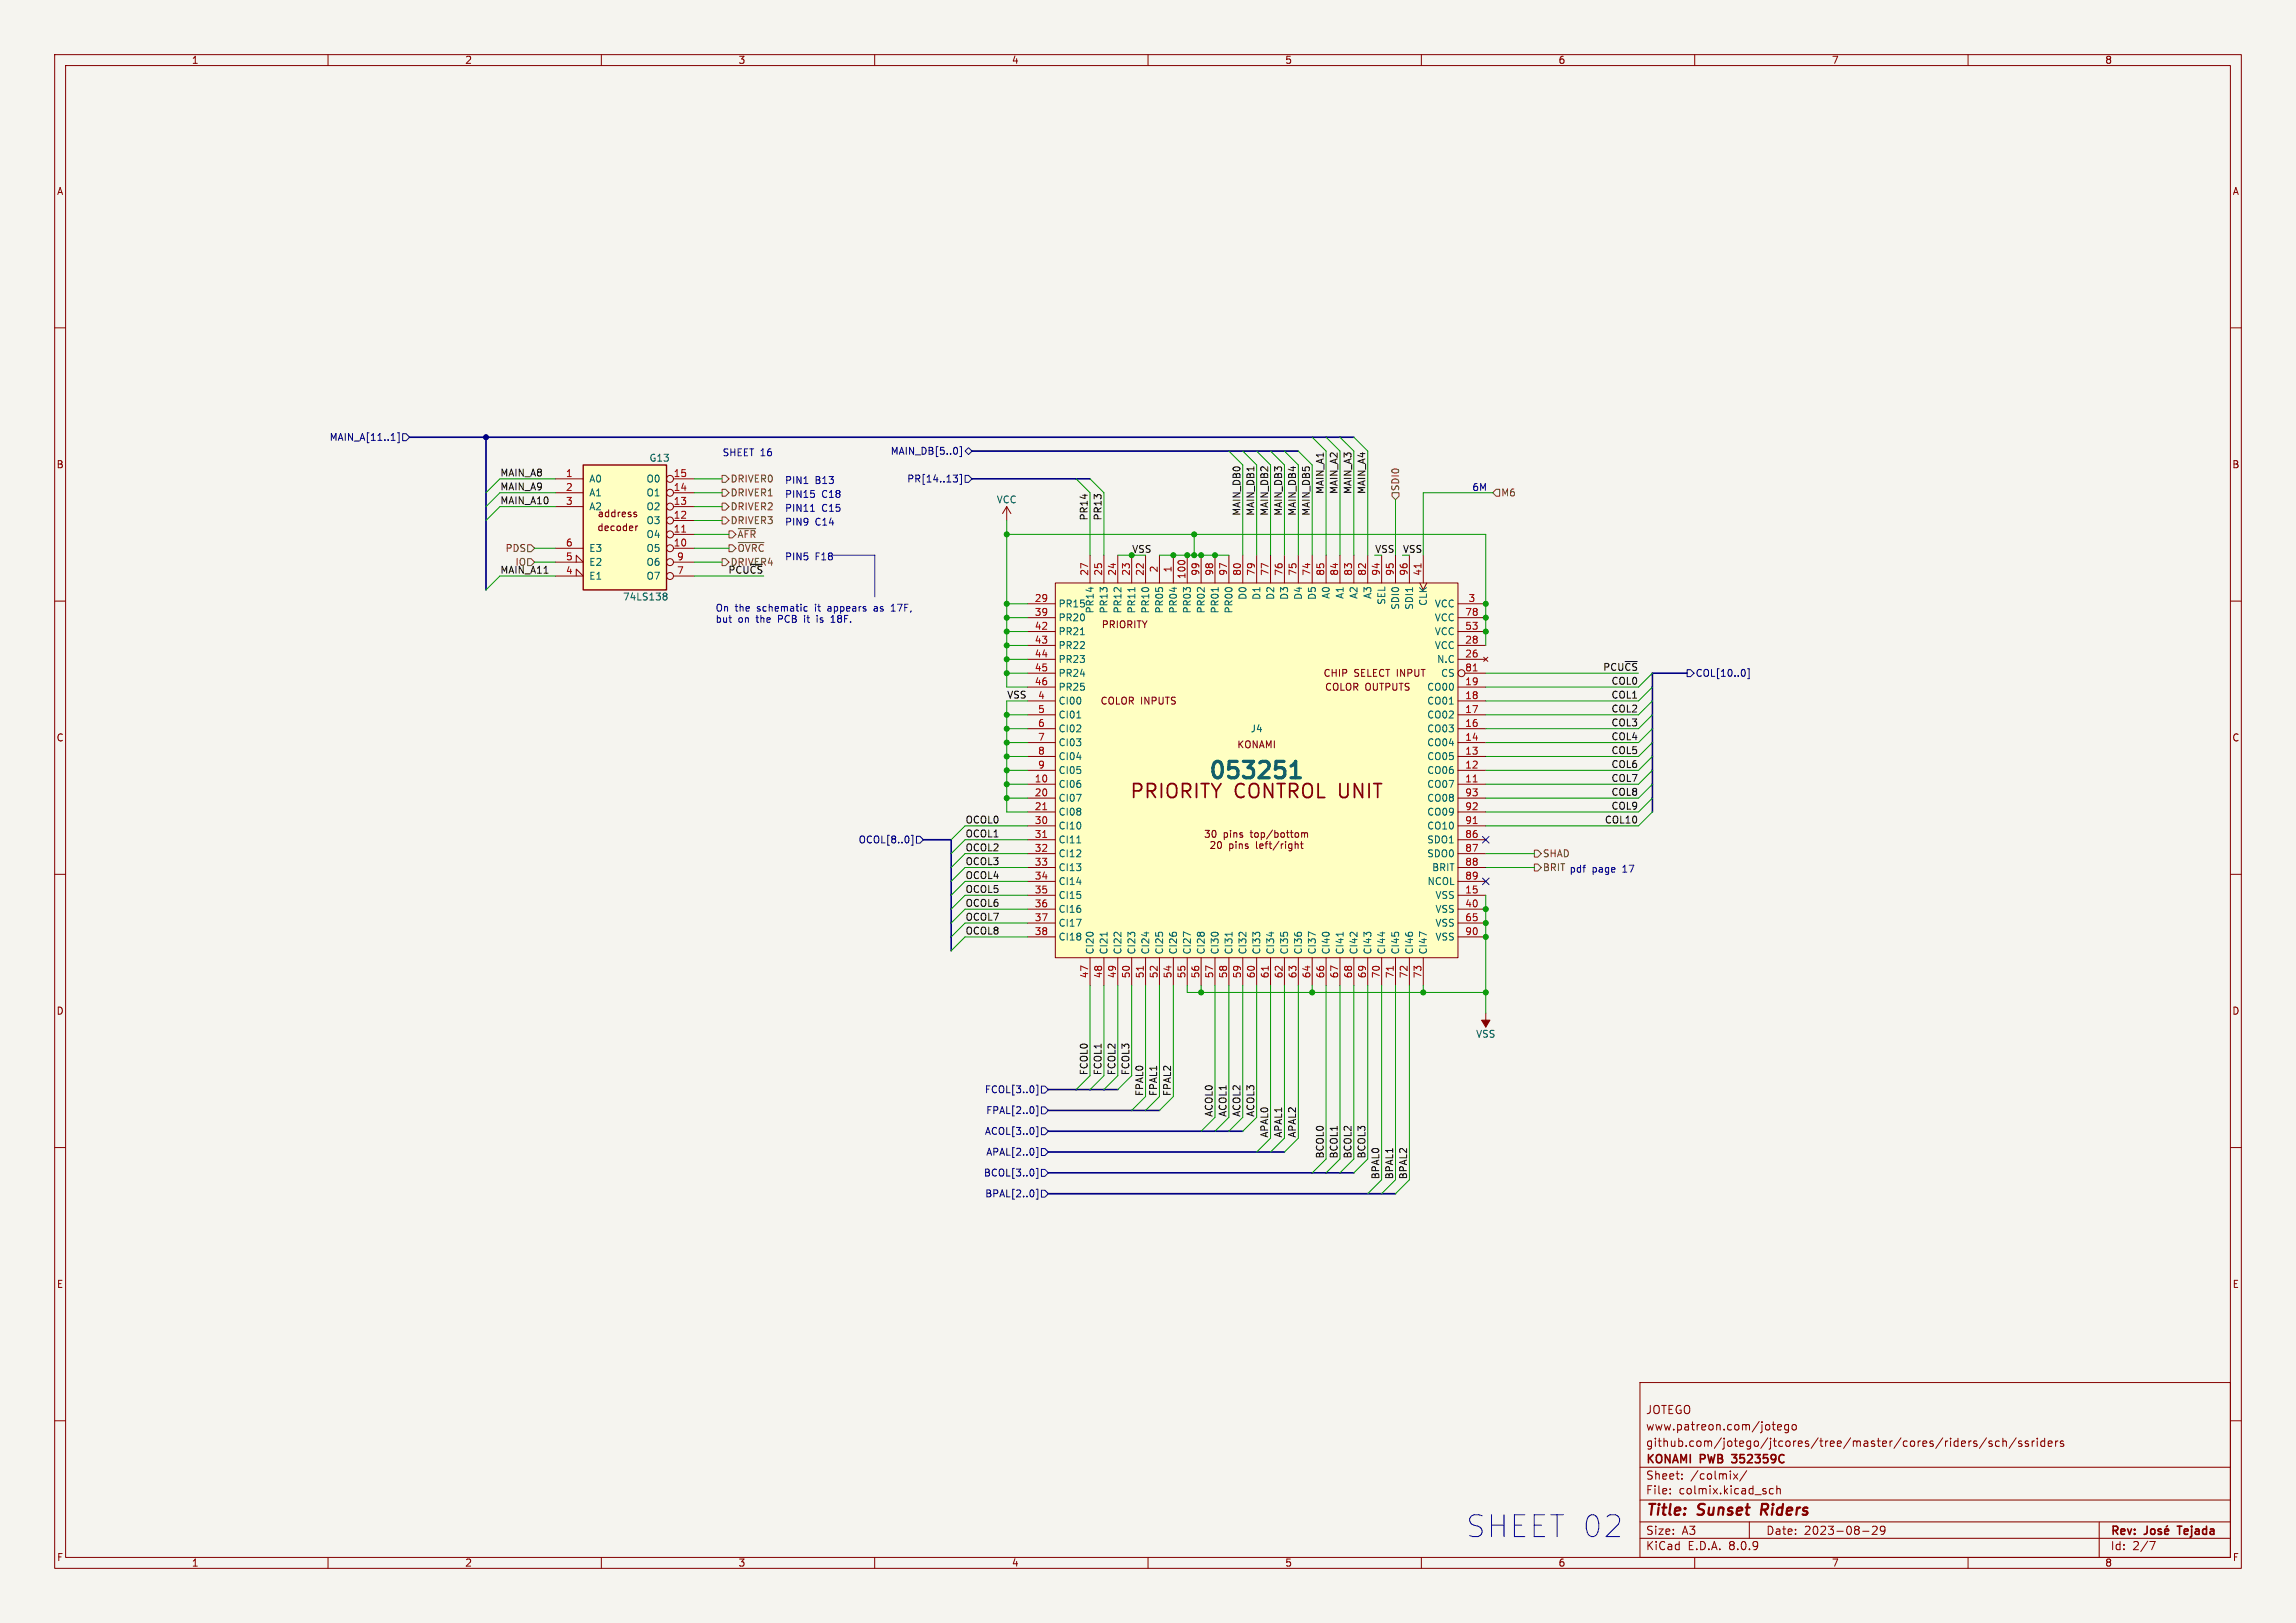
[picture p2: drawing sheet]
<svg xmlns="http://www.w3.org/2000/svg" width="420mm" height="297mm" viewBox="0 0 420 297" stroke-linecap="round" stroke-linejoin="round" font-family="sans-serif">
<defs><g id="words">
<text font-size="5.6" fill="#0000c2" x="268" y="281.7">SHEET 02</text>
<text font-size="4.2" fill="#006464" x="220.7" y="143.4">053251</text>
<g font-size="3.5" fill="#840000">
<text x="206.5" y="146.5">PRIORITY</text>
<text x="225.7" y="146.5">CONTROL UNIT</text>
</g>
<g font-size="2.8" fill="#840000">
<text x="301" y="277.9">Title:</text>
<text x="310.6" y="277.9">Sunset</text>
<text x="323" y="277.9">Riders</text>
</g>
<g font-size="2.1" fill="#840000">
<text x="301" y="262">www.patreon.com/jotego</text>
<text x="301" y="259">JOTEGO</text>
<text x="301" y="268.2">KONAMI</text>
<text x="301" y="265">github.com/jotego/jtcores/tree/master/cores/riders/sch/ssriders</text>
<text x="311.1" y="268.2">PWB</text>
<text x="317.5" y="268.2">352359C</text>
<text x="301" y="273.7">File:</text>
<text x="301" y="271">Sheet:</text>
<text x="307.1" y="273.7">colmix.kicad_sch</text>
<text x="309.2" y="271">/colmix/</text>
<text x="301" y="281.1">Size:</text>
<text x="307.6" y="281.1">A3</text>
<text x="323" y="281.1">Date:</text>
<text x="330" y="281.1">2023-08-29</text>
<text x="386" y="281.3">Rev:</text>
<text x="399.1" y="281.3">Tejada</text>
<text x="301" y="283.9">KiCad</text>
<text x="308.7" y="283.9">E.D.A.</text>
<text x="316.3" y="283.9">8.0.9</text>
<text x="386" y="283.9">Id:</text>
<text x="390.1" y="283.9">2/7</text>
</g>
<g font-size="1.8" fill="#840000">
<text x="35" y="11.9">1</text>
<text x="85" y="11.9">2</text>
<text x="135" y="11.9">3</text>
<text x="185" y="11.9">4</text>
<text x="235" y="11.9">5</text>
<text x="285" y="11.9">6</text>
<text x="335" y="11.9">7</text>
<text x="385" y="11.9">8</text>
<text x="10.3" y="35.9">A</text>
<text x="408.3" y="35.9">A</text>
<text x="10.3" y="85.9">B</text>
<text x="408.2" y="85.9">B</text>
<text x="109.2" y="94.9">address</text>
<text x="109.2" y="97.4">decoder</text>
<text x="201.4" y="115.2">PRIORITY</text>
<text x="242" y="124.1">CHIP</text>
<text x="247.7" y="124.1">SELECT INPUT</text>
<text x="201.2" y="129.1">COLOR INPUTS</text>
<text x="242.3" y="126.6">COLOR OUTPUTS</text>
<text x="10.3" y="135.9">C</text>
<text x="226.2" y="137.1">KONAMI</text>
<text x="408.2" y="135.9">C</text>
<text x="235.4" y="154.5">pins</text>
<text x="10.3" y="185.9">D</text>
<text x="408.2" y="185.9">D</text>
<text x="10.3" y="235.9">E</text>
<text x="408.3" y="235.9">E</text>
<text x="10.3" y="285.9">F</text>
<text x="35" y="286.9">1</text>
<text x="85" y="286.9">2</text>
<text x="135" y="286.9">3</text>
<text x="185" y="286.9">4</text>
<text x="235" y="286.9">5</text>
<text x="285" y="286.9">6</text>
<text x="335" y="286.9">7</text>
<text x="385" y="286.9">8</text>
<text x="408.3" y="285.9">F</text>
</g>
<g font-size="1.8" fill="#000084">
<text x="60.2" y="80.9">MAIN_A[11..1]</text>
<text x="162.8" y="83.4">MAIN_DB[5..0]</text>
<text x="165.9" y="88.5">PR[14..13]</text>
<text x="310.1" y="124.1">COL[10..0]</text>
<text x="157" y="154.5">OCOL[8..0]</text>
<text x="180.1" y="200.3">FCOL[3..0]</text>
<text x="180.1" y="207.9">ACOL[3..0]</text>
<text x="180.3" y="204.1">FPAL[2..0]</text>
<text x="179.9" y="215.5">BCOL[3..0]</text>
<text x="180.3" y="211.7">APAL[2..0]</text>
<text x="180.1" y="219.3">BPAL[2..0]</text>
</g>
<g font-size="1.8" fill="#0000c2">
<text x="132.1" y="83.6">SHEET 16</text>
<text x="143.5" y="88.7">PIN1</text>
<text x="149.1" y="88.7">B13</text>
<text x="269.2" y="89.9">6M</text>
<text x="143.5" y="93.7">PIN11</text>
<text x="143.5" y="91.2">PIN15</text>
<text x="150.3" y="93.7">C15</text>
<text x="150.3" y="91.2">C18</text>
<text x="143.5" y="96.3">PIN9</text>
<text x="149.1" y="96.3">C14</text>
<text x="143.5" y="102.6">PIN5</text>
<text x="149.1" y="102.6">F18</text>
<text x="130.8" y="112">On</text>
<text x="134.5" y="112">the</text>
<text x="138.6" y="112">schematic</text>
<text x="149.4" y="112">it</text>
<text x="151.9" y="112">appears</text>
<text x="160.6" y="112">as</text>
<text x="163.9" y="112">17F,</text>
<text x="130.8" y="114.1">but</text>
<text x="135" y="114.1">on</text>
<text x="138.5" y="114.1">the</text>
<text x="142.6" y="114.1">PCB</text>
<text x="147.6" y="114.1">it</text>
<text x="150.1" y="114.1">is</text>
<text x="152.9" y="114.1">18F.</text>
<text x="282.1" y="159.6">BRIT pdf</text>
<text x="291.2" y="159.8">page</text>
<text x="296.9" y="159.8">17</text>
</g>
<g font-size="1.8" fill="#0f0f0f">
<text x="91.4" y="89.8">MAIN_A9</text>
<text x="91.4" y="87.3">MAIN_A8</text>
<text x="91.4" y="92.4">MAIN_A10</text>
<text x="199" y="95.3" transform="rotate(-90 199 95.3)">PR14</text>
<text x="201.6" y="95.3" transform="rotate(-90 201.6 95.3)">PR13</text>
<text x="227" y="94.5" transform="rotate(-90 227 94.5)">MAIN_DB0</text>
<text x="229.5" y="94.5" transform="rotate(-90 229.5 94.5)">MAIN_DB1</text>
<text x="232.1" y="94.5" transform="rotate(-90 232.1 94.5)">MAIN_DB2</text>
<text x="234.6" y="94.5" transform="rotate(-90 234.6 94.5)">MAIN_DB3</text>
<text x="237.1" y="94.5" transform="rotate(-90 237.1 94.5)">MAIN_DB4</text>
<text x="239.7" y="94.5" transform="rotate(-90 239.7 94.5)">MAIN_DB5</text>
<text x="242.2" y="90.5" transform="rotate(-90 242.2 90.5)">MAIN_A1</text>
<text x="244.8" y="90.5" transform="rotate(-90 244.8 90.5)">MAIN_A2</text>
<text x="247.3" y="90.5" transform="rotate(-90 247.3 90.5)">MAIN_A3</text>
<text x="249.8" y="90.5" transform="rotate(-90 249.8 90.5)">MAIN_A4</text>
<text x="91.4" y="105.1">MAIN_A11</text>
<text x="133.1" y="105.1">PCU~{CS}</text>
<text x="133.5" y="103.7">DRIVER4</text>
<text x="293.2" y="122.8">PCU~{CS}</text>
<text x="294.7" y="125.4">COL0</text>
<text x="184.1" y="127.9">VSS</text>
<text x="294.7" y="127.9">COL1</text>
<text x="294.7" y="130.5">COL2</text>
<text x="294.7" y="135.5">COL4</text>
<text x="294.7" y="133">COL3</text>
<text x="294.7" y="143.2">COL7</text>
<text x="294.7" y="140.6">COL6</text>
<text x="294.7" y="138.1">COL5</text>
<text x="294.7" y="148.2">COL9</text>
<text x="294.7" y="145.7">COL8</text>
<text x="176.5" y="155.9">OCOL2</text>
<text x="176.5" y="153.3">OCOL1</text>
<text x="176.5" y="150.8">OCOL0</text>
<text x="293.5" y="150.8">COL10</text>
<text x="176.5" y="158.4">OCOL3</text>
<text x="176.5" y="160.9">OCOL4</text>
<text x="176.5" y="163.5">OCOL5</text>
<text x="176.5" y="166">OCOL6</text>
<text x="176.5" y="171.1">OCOL8</text>
<text x="176.5" y="168.6">OCOL7</text>
<text x="199" y="196.8" transform="rotate(-90 199 196.8)">FCOL0</text>
<text x="201.6" y="196.8" transform="rotate(-90 201.6 196.8)">FCOL1</text>
<text x="204.1" y="196.8" transform="rotate(-90 204.1 196.8)">FCOL2</text>
<text x="206.7" y="196.8" transform="rotate(-90 206.7 196.8)">FCOL3</text>
<text x="209.2" y="200.7" transform="rotate(-90 209.2 200.7)">FPAL0</text>
<text x="211.7" y="200.7" transform="rotate(-90 211.7 200.7)">FPAL1</text>
<text x="214.3" y="200.7" transform="rotate(-90 214.3 200.7)">FPAL2</text>
<text x="221.9" y="204.5" transform="rotate(-90 221.9 204.5)">ACOL0</text>
<text x="224.4" y="204.5" transform="rotate(-90 224.4 204.5)">ACOL1</text>
<text x="227" y="204.5" transform="rotate(-90 227 204.5)">ACOL2</text>
<text x="229.5" y="204.5" transform="rotate(-90 229.5 204.5)">ACOL3</text>
<text x="232.1" y="208.3" transform="rotate(-90 232.1 208.3)">APAL0</text>
<text x="234.6" y="208.3" transform="rotate(-90 234.6 208.3)">APAL1</text>
<text x="237.1" y="208.3" transform="rotate(-90 237.1 208.3)">APAL2</text>
<text x="242.2" y="212.1" transform="rotate(-90 242.2 212.1)">BCOL0</text>
<text x="244.8" y="212.1" transform="rotate(-90 244.8 212.1)">BCOL1</text>
<text x="247.3" y="212.1" transform="rotate(-90 247.3 212.1)">BCOL2</text>
<text x="249.8" y="212.1" transform="rotate(-90 249.8 212.1)">BCOL3</text>
<text x="252.4" y="215.9" transform="rotate(-90 252.4 215.9)">BPAL0</text>
<text x="254.9" y="215.9" transform="rotate(-90 254.9 215.9)">BPAL1</text>
<text x="257.5" y="215.9" transform="rotate(-90 257.5 215.9)">BPAL2</text>
</g>
<g font-size="1.8" fill="#a90000">
<text x="103.4" y="87.4">1</text>
<text x="103.4" y="89.9">2</text>
<text x="123.1" y="89.9">14</text>
<text x="123.1" y="87.4">15</text>
<text x="103.4" y="92.5">3</text>
<text x="123.1" y="95">12</text>
<text x="123.1" y="92.5">13</text>
<text x="103.4" y="100.1">6</text>
<text x="123.1" y="100.1">10</text>
<text x="123.1" y="97.5">11</text>
<text x="103.4" y="105.2">4</text>
<text x="103.4" y="102.6">5</text>
<text x="123.8" y="105.2">7</text>
<text x="123.8" y="102.6">9</text>
<text x="199.1" y="105.5" transform="rotate(-90 199.1 105.5)">27</text>
<text x="201.7" y="105.5" transform="rotate(-90 201.7 105.5)">25</text>
<text x="204.2" y="105.5" transform="rotate(-90 204.2 105.5)">24</text>
<text x="206.8" y="105.5" transform="rotate(-90 206.8 105.5)">23</text>
<text x="209.3" y="105.5" transform="rotate(-90 209.3 105.5)">22</text>
<text x="211.8" y="104.8" transform="rotate(-90 211.8 104.8)">2</text>
<text x="214.4" y="104.8" transform="rotate(-90 214.4 104.8)">1</text>
<text x="216.9" y="106.1" transform="rotate(-90 216.9 106.1)">100</text>
<text x="219.5" y="105.5" transform="rotate(-90 219.5 105.5)">99</text>
<text x="222" y="105.5" transform="rotate(-90 222 105.5)">98</text>
<text x="224.5" y="105.5" transform="rotate(-90 224.5 105.5)">97</text>
<text x="227.1" y="105.5" transform="rotate(-90 227.1 105.5)">80</text>
<text x="229.6" y="105.5" transform="rotate(-90 229.6 105.5)">79</text>
<text x="232.2" y="105.5" transform="rotate(-90 232.2 105.5)">77</text>
<text x="234.7" y="105.5" transform="rotate(-90 234.7 105.5)">76</text>
<text x="237.2" y="105.5" transform="rotate(-90 237.2 105.5)">75</text>
<text x="239.8" y="105.5" transform="rotate(-90 239.8 105.5)">74</text>
<text x="242.3" y="105.5" transform="rotate(-90 242.3 105.5)">85</text>
<text x="244.9" y="105.5" transform="rotate(-90 244.9 105.5)">84</text>
<text x="247.4" y="105.5" transform="rotate(-90 247.4 105.5)">83</text>
<text x="249.9" y="105.5" transform="rotate(-90 249.9 105.5)">82</text>
<text x="252.5" y="105.5" transform="rotate(-90 252.5 105.5)">94</text>
<text x="255" y="105.5" transform="rotate(-90 255 105.5)">95</text>
<text x="257.6" y="105.5" transform="rotate(-90 257.6 105.5)">96</text>
<text x="260.1" y="105.5" transform="rotate(-90 260.1 105.5)">41</text>
<text x="189.2" y="110.2">29</text>
<text x="189.2" y="112.8">39</text>
<text x="267.9" y="112.8">78</text>
<text x="268.5" y="110.2">3</text>
<text x="189.2" y="115.3">42</text>
<text x="189.2" y="117.9">43</text>
<text x="267.9" y="117.9">28</text>
<text x="267.9" y="115.3">53</text>
<text x="189.2" y="120.4">44</text>
<text x="189.2" y="122.9">45</text>
<text x="189.2" y="125.5">46</text>
<text x="267.9" y="125.5">19</text>
<text x="267.9" y="120.4">26</text>
<text x="267.9" y="122.9">81</text>
<text x="189.8" y="128">4</text>
<text x="189.8" y="130.6">5</text>
<text x="267.9" y="130.6">17</text>
<text x="267.9" y="128">18</text>
<text x="189.8" y="133.1">6</text>
<text x="189.8" y="135.6">7</text>
<text x="267.9" y="135.6">14</text>
<text x="267.9" y="133.1">16</text>
<text x="189.2" y="143.3">10</text>
<text x="189.8" y="138.2">8</text>
<text x="189.8" y="140.7">9</text>
<text x="267.9" y="143.3">11</text>
<text x="267.9" y="140.7">12</text>
<text x="267.9" y="138.2">13</text>
<text x="189.2" y="145.8">20</text>
<text x="189.2" y="148.3">21</text>
<text x="267.9" y="148.3">92</text>
<text x="267.9" y="145.8">93</text>
<text x="189.2" y="150.9">30</text>
<text x="189.2" y="153.4">31</text>
<text x="189.2" y="156">32</text>
<text x="267.9" y="153.4">86</text>
<text x="267.9" y="156">87</text>
<text x="267.9" y="150.9">91</text>
<text x="189.2" y="158.5">33</text>
<text x="189.2" y="161">34</text>
<text x="267.9" y="158.5">88</text>
<text x="267.9" y="161">89</text>
<text x="189.2" y="163.6">35</text>
<text x="189.2" y="166.1">36</text>
<text x="267.9" y="163.6">15</text>
<text x="267.9" y="166.1">40</text>
<text x="189.2" y="168.7">37</text>
<text x="189.2" y="171.2">38</text>
<text x="267.9" y="168.7">65</text>
<text x="267.9" y="171.2">90</text>
<text x="199.1" y="179.1" transform="rotate(-90 199.1 179.1)">47</text>
<text x="201.7" y="179.1" transform="rotate(-90 201.7 179.1)">48</text>
<text x="204.2" y="179.1" transform="rotate(-90 204.2 179.1)">49</text>
<text x="206.8" y="179.1" transform="rotate(-90 206.8 179.1)">50</text>
<text x="209.3" y="179.1" transform="rotate(-90 209.3 179.1)">51</text>
<text x="211.8" y="179.1" transform="rotate(-90 211.8 179.1)">52</text>
<text x="214.4" y="179.1" transform="rotate(-90 214.4 179.1)">54</text>
<text x="216.9" y="179.1" transform="rotate(-90 216.9 179.1)">55</text>
<text x="219.5" y="179.1" transform="rotate(-90 219.5 179.1)">56</text>
<text x="222" y="179.1" transform="rotate(-90 222 179.1)">57</text>
<text x="224.5" y="179.1" transform="rotate(-90 224.5 179.1)">58</text>
<text x="227.1" y="179.1" transform="rotate(-90 227.1 179.1)">59</text>
<text x="229.6" y="179.1" transform="rotate(-90 229.6 179.1)">60</text>
<text x="232.2" y="179.1" transform="rotate(-90 232.2 179.1)">61</text>
<text x="234.7" y="179.1" transform="rotate(-90 234.7 179.1)">62</text>
<text x="237.2" y="179.1" transform="rotate(-90 237.2 179.1)">63</text>
<text x="239.8" y="179.1" transform="rotate(-90 239.8 179.1)">64</text>
<text x="242.3" y="179.1" transform="rotate(-90 242.3 179.1)">66</text>
<text x="244.9" y="179.1" transform="rotate(-90 244.9 179.1)">67</text>
<text x="247.4" y="179.1" transform="rotate(-90 247.4 179.1)">68</text>
<text x="249.9" y="179.1" transform="rotate(-90 249.9 179.1)">69</text>
<text x="252.5" y="179.1" transform="rotate(-90 252.5 179.1)">70</text>
<text x="255" y="179.1" transform="rotate(-90 255 179.1)">71</text>
<text x="257.6" y="179.1" transform="rotate(-90 257.6 179.1)">72</text>
<text x="260.1" y="179.1" transform="rotate(-90 260.1 179.1)">73</text>
</g>
<g font-size="1.8" fill="#006464">
<text x="107.7" y="88.5">A0</text>
<text x="118.2" y="88.5">O0</text>
<text x="118.7" y="84.7">G13</text>
<text x="107.7" y="91">A1</text>
<text x="107.7" y="93.6">A2</text>
<text x="118.2" y="93.6">O2</text>
<text x="118.2" y="91">O1</text>
<text x="182.2" y="92.3">VCC</text>
<text x="107.7" y="101.2">E3</text>
<text x="118.2" y="101.2">O5</text>
<text x="118.2" y="98.7">O4</text>
<text x="118.2" y="96.1">O3</text>
<text x="107.7" y="106.3">E1</text>
<text x="107.7" y="103.7">E2</text>
<text x="118.2" y="106.3">O7</text>
<text x="118.2" y="103.7">O6</text>
<text x="113.9" y="110.1">74LS138</text>
<text x="193.5" y="111.4">PR15</text>
<text x="193.5" y="113.9">PR20</text>
<text x="200.3" y="112.4" transform="rotate(-90 200.3 112.4)">PR14</text>
<text x="202.8" y="112.4" transform="rotate(-90 202.8 112.4)">PR13</text>
<text x="205.3" y="112.4" transform="rotate(-90 205.3 112.4)">PR12</text>
<text x="207.9" y="112.4" transform="rotate(-90 207.9 112.4)">PR11</text>
<text x="210.4" y="112.4" transform="rotate(-90 210.4 112.4)">PR10</text>
<text x="213" y="112.4" transform="rotate(-90 213 112.4)">PR05</text>
<text x="215.5" y="112.4" transform="rotate(-90 215.5 112.4)">PR04</text>
<text x="218" y="112.4" transform="rotate(-90 218 112.4)">PR03</text>
<text x="220.6" y="112.4" transform="rotate(-90 220.6 112.4)">PR02</text>
<text x="223.1" y="112.4" transform="rotate(-90 223.1 112.4)">PR01</text>
<text x="225.7" y="112.4" transform="rotate(-90 225.7 112.4)">PR00</text>
<text x="228.2" y="109.9" transform="rotate(-90 228.2 109.9)">D0</text>
<text x="230.7" y="109.9" transform="rotate(-90 230.7 109.9)">D1</text>
<text x="233.3" y="109.9" transform="rotate(-90 233.3 109.9)">D2</text>
<text x="235.8" y="109.9" transform="rotate(-90 235.8 109.9)">D3</text>
<text x="238.4" y="109.9" transform="rotate(-90 238.4 109.9)">D4</text>
<text x="240.9" y="109.9" transform="rotate(-90 240.9 109.9)">D5</text>
<text x="243.4" y="109.7" transform="rotate(-90 243.4 109.7)">A0</text>
<text x="246" y="109.7" transform="rotate(-90 246 109.7)">A1</text>
<text x="248.5" y="109.7" transform="rotate(-90 248.5 109.7)">A2</text>
<text x="251.1" y="109.7" transform="rotate(-90 251.1 109.7)">A3</text>
<text x="253.6" y="110.8" transform="rotate(-90 253.6 110.8)">SEL</text>
<text x="256.1" y="111.7" transform="rotate(-90 256.1 111.7)">SDI0</text>
<text x="258.7" y="111.7" transform="rotate(-90 258.7 111.7)">SDI1</text>
<text x="261.2" y="111" transform="rotate(-90 261.2 111)">CLK</text>
<text x="262.4" y="111.4">VCC</text>
<text x="262.4" y="113.9">VCC</text>
<text x="193.5" y="116.4">PR21</text>
<text x="193.5" y="119">PR22</text>
<text x="262.4" y="119">VCC</text>
<text x="262.4" y="116.4">VCC</text>
<text x="193.5" y="121.5">PR23</text>
<text x="193.5" y="124.1">PR24</text>
<text x="262.8" y="121.5">N.C</text>
<text x="263.5" y="124.1">CS</text>
<text x="193.5" y="129.1">CI00</text>
<text x="193.5" y="126.6">PR25</text>
<text x="193.5" y="131.7">CI01</text>
<text x="261" y="131.7">CO02</text>
<text x="261" y="129.1">CO01</text>
<text x="261" y="126.6">CO00</text>
<text x="193.5" y="134.2">CI02</text>
<text x="193.5" y="136.8">CI03</text>
<text x="228.7" y="134.2">J4</text>
<text x="261" y="136.8">CO04</text>
<text x="261" y="134.2">CO03</text>
<text x="193.5" y="139.3">CI04</text>
<text x="193.5" y="141.8">CI05</text>
<text x="261" y="141.8">CO06</text>
<text x="261" y="139.3">CO05</text>
<text x="193.5" y="144.4">CI06</text>
<text x="193.5" y="146.9">CI07</text>
<text x="193.5" y="149.5">CI08</text>
<text x="261" y="144.4">CO07</text>
<text x="261" y="149.5">CO09</text>
<text x="261" y="146.9">CO08</text>
<text x="193.5" y="152">CI10</text>
<text x="193.5" y="154.5">CI11</text>
<text x="261" y="154.5">SDO1</text>
<text x="261" y="152">CO10</text>
<text x="193.5" y="157.1">CI12</text>
<text x="193.5" y="159.6">CI13</text>
<text x="261" y="157.1">SDO0</text>
<text x="261.9" y="159.6">BRIT</text>
<text x="193.5" y="162.2">CI14</text>
<text x="193.5" y="164.7">CI15</text>
<text x="193.5" y="167.2">CI16</text>
<text x="261" y="162.2">NCOL</text>
<text x="262.5" y="164.7">VSS</text>
<text x="262.5" y="167.2">VSS</text>
<text x="193.5" y="169.8">CI17</text>
<text x="193.5" y="172.3">CI18</text>
<text x="262.5" y="169.8">VSS</text>
<text x="262.5" y="172.3">VSS</text>
<text x="200.3" y="174.8" transform="rotate(-90 200.3 174.8)">CI20</text>
<text x="202.8" y="174.8" transform="rotate(-90 202.8 174.8)">CI21</text>
<text x="205.3" y="174.8" transform="rotate(-90 205.3 174.8)">CI22</text>
<text x="207.9" y="174.8" transform="rotate(-90 207.9 174.8)">CI23</text>
<text x="210.4" y="174.8" transform="rotate(-90 210.4 174.8)">CI24</text>
<text x="213" y="174.8" transform="rotate(-90 213 174.8)">CI25</text>
<text x="215.5" y="174.8" transform="rotate(-90 215.5 174.8)">CI26</text>
<text x="218" y="174.8" transform="rotate(-90 218 174.8)">CI27</text>
<text x="220.6" y="174.8" transform="rotate(-90 220.6 174.8)">CI28</text>
<text x="223.1" y="174.8" transform="rotate(-90 223.1 174.8)">CI30</text>
<text x="225.7" y="174.8" transform="rotate(-90 225.7 174.8)">CI31</text>
<text x="228.2" y="174.8" transform="rotate(-90 228.2 174.8)">CI32</text>
<text x="230.7" y="174.8" transform="rotate(-90 230.7 174.8)">CI33</text>
<text x="233.3" y="174.8" transform="rotate(-90 233.3 174.8)">CI34</text>
<text x="235.8" y="174.8" transform="rotate(-90 235.8 174.8)">CI35</text>
<text x="238.4" y="174.8" transform="rotate(-90 238.4 174.8)">CI36</text>
<text x="240.9" y="174.8" transform="rotate(-90 240.9 174.8)">CI37</text>
<text x="243.4" y="174.8" transform="rotate(-90 243.4 174.8)">CI40</text>
<text x="246" y="174.8" transform="rotate(-90 246 174.8)">CI41</text>
<text x="248.5" y="174.8" transform="rotate(-90 248.5 174.8)">CI42</text>
<text x="251.1" y="174.8" transform="rotate(-90 251.1 174.8)">CI43</text>
<text x="253.6" y="174.8" transform="rotate(-90 253.6 174.8)">CI44</text>
<text x="256.1" y="174.8" transform="rotate(-90 256.1 174.8)">CI45</text>
<text x="258.7" y="174.8" transform="rotate(-90 258.7 174.8)">CI46</text>
<text x="261.2" y="174.8" transform="rotate(-90 261.2 174.8)">CI47</text>
<text x="269.9" y="190.1">VSS</text>
</g>
<g font-size="1.8" fill="#725600">
<text x="133.5" y="88.5">DRIVER0</text>
<text x="256.1" y="90" transform="rotate(-90 256.1 90)">SDI0</text>
<text x="133.5" y="93.6">DRIVER2</text>
<text x="133.5" y="91">DRIVER1</text>
<text x="274.5" y="91">M6</text>
<text x="92.4" y="101.2">PDS</text>
<text x="133.5" y="96.1">DRIVER3</text>
<text x="134.8" y="98.7">~{AFR}</text>
<text x="134.8" y="101.2">~{OVRC}</text>
<text x="94.2" y="103.7">IO</text>
<text x="282.1" y="157.1">SHAD</text>
</g>
<g font-size="1.8" fill="#009600">
<text x="207" y="101.3">VSS</text>
<text x="251.5" y="101.3">VSS</text>
<text x="256.5" y="101.3">VSS</text>
</g>
</g></defs>
<path d="M0 0h420v297h-420z" fill="#f5f4ef" stroke="#f5f4ef" stroke-width=".18"/>
<g fill="none" stroke="#840000" stroke-width=".18">
<path d="M10 10h400v277h-400zM12 12h396v273h-396zM60 10v2M110 10v2M160 10v2M210 10v2M260 10v2M310 10v2M360 10v2M10 60h2M408 60h2M10 110h2"/>
<path d="M408 110h2M10 160h2M408 160h2M10 210h2M408 210h2M300 253h108v32h-108zM10 260h2M300 278.5h108M300 274.5h108M300 268.5h108M305.5 273.2v.2M305.5 272.5v.1"/>
<path d="M307.7 270.5v.2M307.7 269.8v.1M317.1 269.7l.8 1M317.9 269.7l-.8 1M319.5 269.1l-1.3 1.9M320 278.5v3M324.2 260.7h.5M324.4 272.5l-.5-.1-.2 .3v.4l.1 .2h.6M324.6 261.7h.1M325 272.5l.2-.1 .4 .1 .1 .9M325 271.9v1.5M325.2 261.2l.7-.2-.1-.2-.4-.1-.2 .2v.7h.6"/>
<path d="M327.2 260.8l-.5-.1-.3 .3v.4l.2 .2h.6M327.2 260.7v1.2l-.3 .3-.4-.1M327.9 260.8l.2-.1 .4 .1 .1 .6-.2 .2-.3 .1-.2-.2zM342.5 279.4l.6-.1 .2 .1 .1 .3-1 1.1h1M344.8 279.9l-.3 .3h-.3l-.3-.3 .2-.5 .4-.1 .2 .1a.99 .99 0 0 1-.3 1.4h-.3M359 263.7l.4 .1 .1 .2-.7 .2M359.4 264.6l-.4 .1M360.2 263.7v1M360.6 263.7l-.3 .1-.1 .2M361.6 263.8l-.4-.1-.2 .2 .1 .2 .5 .2v.3h-.6M363.4 263.1l-1.3 1.9M364.4 263.8l-.4-.1-.2 .2 .1 .2 .5 .2v.3h-.6"/>
<path d="M365.7 263.8l-.4-.1-.3 .3v.4l.2 .2h.5M366.4 263.8l.2-.1 .3 .1 .1 .9M366.4 263.2v1.5M368.8 263.1l-1.3 1.9M369.8 263.8l-.4-.1-.2 .2 .1 .2 .5 .2v.3h-.6M371 263.8l-.3-.1-.3 .2 .1 .2 .5 .2v.3h-.6M371.7 263.7v1M372.2 263.7l-.3 .1-.2 .2M372.7 263.2v.1M372.7 263.7v1M374 263.8l-.4-.1-.3 .3v.4l.1 .2h.6M374 263.2v1.5"/>
<path d="M374.7 264.2l.7-.2-.1-.2-.4-.1-.2 .2v.7h.6M376 263.7v1M376.4 263.7l-.2 .1-.2 .2M377.4 263.8l-.3-.1-.2 .2v.2l.5 .2v.3h-.5M384 278.5v6.5M408 260h2M60 285v2M110 285v2M160 285v2M210 285v2M260 285v2M300 281.5h108"/>
<path d="M310 285v2M340.7 280.2h1.2M360 285v2M393.2 282.1h1l-.6 1.5"/>
</g>
<path d="M316.8 266.2h.9M316.8 267.5l.2 .2M392.8 279.3v1.1a.48 .48 0 0 1-.6 .4M393.5 279.9l.4-.1 .3 .3v.4l-.3 .3-.4-.1-.1-.2v-.4zM395.3 279.9l-.3-.1-.2 .2v.2l.5 .2v.3h-.5M396.5 279.2l-.2 .2M398.3 279.3h.8M396 280.3l.7-.2-.1-.2-.4-.1-.2 .2v.7h.6" fill="none" stroke="#840000" stroke-width=".3"/>
<path d="M322.3 275.2l-.2 2" fill="none" stroke="#840000" stroke-width=".4"/>
<path d="M193 106.7h73.7v68.6h-73.7z" fill="#ffffc2"/>
<g fill="none" stroke="#840000" stroke-width=".18">
<path d="M188 118.1h5M188 110.5h5M188 113h5M188 115.6h5M193 106.7h73.7v68.6h-73.7zM199.4 101.6v5.1M201.9 101.6v5.1M204.5 101.6v5.1M207 101.6v5.1M209.5 101.6v5.1M212.1 101.6v5.1M214.6 101.6v5.1"/>
<path d="M217.2 101.6v5.1M219.7 101.6v5.1M222.2 101.6v5.1M224.8 101.6v5.1M227.3 101.6v5.1M229.9 101.6v5.1M232.4 101.6v5.1M234.9 101.6v5.1M237.5 101.6v5.1M240 101.6v5.1M242.6 101.6v5.1M245.1 101.6v5.1"/>
<path d="M247.6 101.6v5.1M250.2 101.6v5.1M252.7 101.6v5.1M255.3 101.6v5.1M257.8 101.6v5.1M259.7 106.7l.6 1.3 .7-1.3M260.3 101.6v5.1M266.7 118.1h5.1M266.7 110.5h5.1M266.7 113h5.1M266.7 115.6h5.1M188 138.4h5"/>
<path d="M188 135.9h5M188 133.4h5M188 130.8h5M188 128.3h5M188 125.7h5M188 120.7h5M188 123.2h5M266.7 138.4h5.1M266.7 135.9h5.1M266.7 133.4h5.1M266.7 130.8h5.1M266.7 128.3h5.1"/>
<path d="M266.7 125.7h5.1M266.7 120.7h5.1M268 123.2h3.8M271.4 120.3l.8 .7M272.2 120.3l-.8 .7M188 143.5h5M188 141h5M188 146.1h5M188 148.6h5M188 151.1h5M188 153.7h5M188 156.2h5"/>
<path d="M188 158.8h5M220.4 152h.8l-.4 .4 .4 .2v.5l-.2 .1-.6-.1M221.5 154.1l.5-.1 .2 .4-.8 .9h.8M221.8 152.1l.2-.1a.68 .68 0 0 1 .4 .6 .68 .68 0 0 1-.4 .6l-.3-.5zM222.8 154.1l.2-.1a.68 .68 0 0 1 .4 .6 .68 .68 0 0 1-.4 .7l-.3-.5zM223.9 152.4h.4l.2 .2-.1 .6h-.5M223.9 152.4v1.3M224.9 154.5l.4-.1 .2 .3-.1 .5h-.5M224.9 154.4v1.3M225.1 152v.1M225.1 152.4v.8M225.7 152.5l.2-.1h.3v.8"/>
<path d="M225.7 152.4v.8M226.1 154v.1M226.1 154.4v.9M226.7 154.5l.2-.1 .3 .1v.8M226.7 154.4v.9M227.3 152.4h-.3l-.2 .2v.1l.5 .2v.3h-.5M228.3 154.5l-.3-.1-.2 .2v.2l.5 .1v.3h-.5M228.7 152.4h.4M228.8 152v1l.3 .2M229.6 152.5l.1-.1 .4 .1 .1 .5-.1 .2h-.4l-.1-.1zM229.8 154v1.1l.2 .2M230.4 154.8l.6-.1v-.2l-.4-.1-.2 .2 .1 .6h.5"/>
<path d="M230.7 152.4h.4l.2 .2-.1 .6h-.5M230.7 152.4v1.3M231.4 154.4h.5M231.9 154l-.3 .2v1.1M232.1 154.4h.5M232.3 154v1.1l.3 .2M232.8 151.9l-1.1 1.6M233.2 152.4h.4l.2 .2-.1 .6h-.5M233.2 152v1.2M234 153.9l-1.1 1.7M234.4 154.4v.9M234.7 154.4l-.3 .3"/>
<path d="M234.9 153l-.1-.6h-.3l-.2 .1v.6l.2 .1 .4-.1M235.3 152.4h.5M235.5 152v1M236 152.4h.5M236.2 152v1M236.3 155.5l-.2 .2-.3-.1M236.9 153v-.4l.2-.2 .4 .1 .1 .5M238.1 152.5l.4-.1 .1 .2M238.1 152.4v.8M238.6 152.6l.2-.2h.3l.1 .8M238.6 152.6v.6M266.7 143.5h5.1"/>
<path d="M266.7 141h5.1M266.7 146.1h5.1M266.7 148.6h5.1M266.7 151.1h5.1M266.7 153.7h5.1M266.7 156.2h5.1M266.7 158.8h5.1M188 163.8h5M188 161.3h5M188 166.4h5M188 168.9h5M188 171.5h5"/>
<path d="M199.4 175.3v5M201.9 175.3v5M204.5 175.3v5M207 175.3v5M209.5 175.3v5M212.1 175.3v5M214.6 175.3v5M217.2 175.3v5M219.7 175.3v5M222.2 175.3v5M224.8 175.3v5M227.3 175.3v5"/>
<path d="M229.9 175.3v5M232.4 175.3v5M234.9 175.3v5M237.5 175.3v5M240 175.3v5M242.6 175.3v5M245.1 175.3v5M247.6 175.3v5M250.2 175.3v5M252.7 175.3v5M255.3 175.3v5M257.8 175.3v5"/>
<path d="M260.3 175.3v5M266.7 163.8h5.1M266.7 161.3h5.1M266.7 166.4h5.1M266.7 168.9h5.1M266.7 171.5h5.1"/>
<circle cx="267.3" cy="123.2" r=".63"/>
</g>
<path d="M259.9 103.2v.7M269.5 122.8h.7M190.7 148.2h.8M190.7 153.3h.8M269.5 143.1h.7M269.5 150.7h.7M209.1 176.8v.8M232 176.8v.8M254.9 176.8v.8" fill="none" stroke="#a90000" stroke-width=".18"/>
<path d="M197.6 116.1h.8M207.6 107.5v.8M222.8 107.5v.8M197 131.4h.7M197 154.2h.7M202.5 170.6v.7M225.4 170.6v.7M245.7 170.6v.7" fill="none" stroke="#006464" stroke-width=".18"/>
<path d="M236.2 142.3h1.7M236.2 140.2l.5-.4 .3-.5v3" fill="none" stroke="#006464" stroke-width=".6"/>
<path d="M106.7 85.1h15.2v22.9h-15.2z" fill="#ffffc2"/>
<path d="M106.7 85.1h15.2v22.9h-15.2z" fill="none" stroke="#840000" stroke-width=".25"/>
<g fill="none" stroke="#840000" stroke-width=".18">
<path d="M101.6 87.6h5.1M101.6 92.7h5.1M101.6 90.2h5.1M116 94.1l.5 .2-.1 .2-.3 .1M116 93.8h.4M116.3 96.3v.8M116.7 96.3l-.4 .2M123.2 87.6h3.8M123.2 97.8h3.8M123.2 95.3h3.8M123.2 92.7h3.8M123.2 90.2h3.8"/>
<path d="M184.1 92.7l-.7 1.3M184.1 92.7v2.6M184.1 92.7l.8 1.3M101.6 105.4h5.1l-1.3-1.3v1.3M101.6 102.9h5.1l-1.3-1.3v1.3M101.6 100.3h5.1M123.2 100.3h3.8M123.2 105.4h3.8M123.2 102.9h3.8M271.8 185.4v2.6"/>
<circle cx="122.6" cy="90.2" r=".63"/>
<circle cx="122.6" cy="87.6" r=".63"/>
<circle cx="122.6" cy="97.8" r=".63"/>
<circle cx="122.6" cy="95.2" r=".63"/>
<circle cx="122.6" cy="92.7" r=".63"/>
<circle cx="122.6" cy="102.9" r=".63"/>
<circle cx="122.6" cy="100.3" r=".63"/>
<circle cx="122.6" cy="105.4" r=".63"/>
</g>
<path d="M124.7 97.4h.7" fill="none" stroke="#a90000" stroke-width=".18"/>
<path d="M121.4 109l.1 .1M121.4 108.6l.4-.1 .2 .2v.1l-.2 .3M121.5 109.1h.3M121.5 109.1h-.1M121.8 109.1l.2 .2v.4l-.2 .1-.4-.1" fill="none" stroke="#006464" stroke-width=".18"/>
<path d="M271 186.7h1.5l-.7 1.3z" fill="#840000" stroke="#840000" stroke-width=".18"/>
<g fill="none" stroke="#725600" stroke-width=".18">
<path d="M96.5 99.7h.7l.6 .6-.6 .7h-.7zM132.1 92.1h.6l.6 .6-.6 .6h-.6zM132.1 89.5h.6l.6 .7-.6 .6h-.6zM132.1 94.6h.6l.6 .7-.6 .6h-.6zM132.1 87h.6l.6 .6-.6 .7h-.6zM133.3 97.2h.7l.6 .6-.6 .6h-.7zM133.3 99.7h.7l.6 .6-.6 .7h-.7zM135 96.7h3.2M135 99.3h4.7M254.6 90.2h1.3v.6l-.6 .6-.7-.6zM273.7 89.5h.6v1.3h-.6l-.7-.6zM96.5 102.2h.7l.6 .7-.6 .6h-.7z"/>
<path d="M132.1 102.2h.6l.6 .7-.6 .6h-.6zM280.7 158.1h.6l.6 .7-.6 .6h-.6zM280.7 155.6h.6l.6 .6-.6 .6h-.6z"/>
</g>
<g fill="none" stroke="#000084" stroke-width=".18">
<path d="M72.7 79.2h.3v1.8h-.3M73.7 79.4h.6l.6 .6-.6 .6h-.6zM71.6 80.6h.7M174.4 86.9h.8l-.5 .5 .4 .1 .1 .5-.3 .2h-.4M175.1 82.1v.8M175.6 86.8h.3v1.8h-.3M175.6 81.7h.3v1.9h-.3M176.5 87h.7l.6 .6-.6 .7h-.7zM176.5 82.6l.7-.7 .6 .7-.6 .6zM308.6 122.6h.6l.7 .6-.7 .6h-.6zM319.1 122.6l.1 .4-.1 .6M319.7 122.4h.3v1.8h-.3"/>
<path d="M166.7 152.9h.3v1.8h-.3M167.6 153h.7l.6 .7-.6 .6h-.7zM271.2 153.1l1.2 1.2M272.4 153.1l-1.2 1.2M271.2 160.7l1.2 1.2M272.4 160.7l-1.2 1.2M189.5 198.6h.3v1.8h-.3M190.5 198.8h.6l.7 .6-.7 .6h-.6zM189.1 218v.8M189.5 206.2h.3v1.8h-.3M189.5 202.4h.3v1.8h-.3M189.5 210h.3v1.8h-.3"/>
<path d="M189.5 213.8h.3v1.8h-.3M189.5 217.6h.3v1.8h-.3M190.5 206.4h.6l.7 .6-.7 .6h-.6zM190.5 210.2h.6l.7 .6-.7 .7h-.6zM190.5 202.6h.6l.7 .6-.7 .6h-.6zM190.5 214h.6l.7 .6-.7 .7h-.6zM190.5 217.8h.6l.7 .6-.7 .7h-.6z"/>
</g>
<g fill="none" stroke="#0000c2" stroke-width=".18">
<path d="M147.1 88.5h.7M148.3 93.6h.7M148.9 90.4v.5M147.1 111.7l.2 .1h.4M147.7 111.1l-.4-.1-.2 .1M149.5 112.6v.1M149.5 113v.9M152 113.9h.7M152.4 112.6v1.3M152.4 101.6h7.6v7.6M160.1 111l-.2 .1M160.1 111.4l-.2 .1 .2 .3"/>
<path d="M163 111.8h.7M163 110.9l.4-.3v1.2"/>
</g>
<path d="M74.9 80h172.7M88.9 80v28M177.8 82.6h59.7M177.8 87.6h21.6M308.6 123.2h-6.3v25.4M168.9 153.7h5.1v20.3M191.8 199.4h12.7M191.8 214.6h55.8M191.8 218.4h63.5M191.8 210.8h43.1M191.8 207h35.5M191.8 203.2h20.3" fill="none" stroke="#000084" stroke-width=".3"/>
<g fill="none" stroke="#009600" stroke-width=".18">
<path d="M101.6 90.2h-10.2l-2.5 2.5M101.6 87.6h-10.2l-2.5 2.6M101.6 92.7h-10.2l-2.5 2.6M127 90.2h5.1M127 87.6h5.1M127 97.8h6.3M127 95.3h5.1M127 92.7h5.1M184.1 97.8h87.7v20.3M184.1 95.3v30.4h3.9M196.8 87.6l2.6 2.6v11.4M199.4 87.6l2.5 2.6v11.4"/>
<path d="M218.4 97.8v3.8M224.8 82.6l2.5 2.5v16.5M227.3 82.6l2.6 2.5v16.5M229.9 82.6l2.5 2.5v16.5M232.4 82.6l2.5 2.5v16.5M234.9 82.6l2.6 2.5v16.5M237.5 82.6l2.5 2.5v16.5M240 80l2.6 2.6v19M242.6 80l2.5 2.6v19M245.1 80l2.5 2.6v19M247.6 80l2.6 2.6v19M255.3 91.4v10.2"/>
<path d="M273 90.2h-12.7v11.4M97.8 102.9h3.8M97.8 100.3h3.8M101.6 105.4h-10.2l-2.5 2.6M127 102.9h5.1M127 105.4h12.7M127 100.3h6.3M184.1 115.6h3.9M184.1 118.1h3.9M184.1 113h3.9M184.1 110.5h3.9M204.5 101.6h2.5"/>
<path d="M212.1 101.6h12.7M184.1 123.2h3.9M184.1 133.4h3.9M184.1 130.8h3.9M184.1 120.7h3.9M184.1 135.9h3.9M184.1 138.4h3.9M188 128.3h-3.9v20.3h3.9M271.8 123.2h27.9M302.3 123.2l-2.6 2.5h-27.9M302.3 130.8l-2.6 2.6h-27.9M302.3 128.3l-2.6 2.5h-27.9"/>
<path d="M302.3 125.7l-2.6 2.6h-27.9M302.3 138.4l-2.6 2.6h-27.9M302.3 133.4l-2.6 2.5h-27.9M302.3 135.9l-2.6 2.5h-27.9M184.1 146.1h3.9M184.1 143.5h3.9M184.1 141h3.9M188 151.1h-11.5l-2.5 2.6M188 156.2h-11.5l-2.5 2.6M188 158.8h-11.5l-2.5 2.5M188 153.7h-11.5l-2.5 2.5M271.8 156.2h8.9"/>
<path d="M271.8 158.8h8.9M302.3 143.5l-2.6 2.6h-27.9M302.3 141l-2.6 2.5h-27.9M302.3 146.1l-2.6 2.5h-27.9M302.3 148.6l-2.6 2.5h-27.9M188 171.5h-11.5l-2.5 2.5M188 163.8h-11.5l-2.5 2.6M188 161.3h-11.5l-2.5 2.5M188 168.9h-11.5l-2.5 2.6M188 166.4h-11.5l-2.5 2.5M271.8 163.8v21.6M199.4 180.3v16.6l-2.6 2.5"/>
<path d="M201.9 180.3v16.6l-2.5 2.5M204.5 180.3v16.6l-2.6 2.5M207 180.3v16.6l-2.5 2.5M209.5 180.3v20.4l-2.5 2.5M212.1 180.3v20.4l-2.6 2.5M214.6 180.3v20.4l-2.5 2.5M217.2 180.3v1.3h54.6M219.7 180.3v1.3M222.2 180.3v24.2l-2.5 2.5M224.8 180.3v24.2l-2.6 2.5M227.3 180.3v24.2l-2.5 2.5M229.9 180.3v24.2l-2.6 2.5"/>
<path d="M232.4 180.3v28l-2.5 2.5M234.9 180.3v28l-2.5 2.5M237.5 180.3v28l-2.6 2.5M240 180.3v1.3M242.6 180.3v31.8l-2.6 2.5M245.1 180.3v31.8l-2.5 2.5M247.6 180.3v31.8l-2.5 2.5M250.2 180.3v31.8l-2.6 2.5M252.7 180.3v35.6l-2.5 2.5M255.3 180.3v35.6l-2.6 2.5M257.8 180.3v35.6l-2.5 2.5M260.3 180.3v1.3"/>
</g>
<circle cx="88.9" cy="80" r=".46" fill="#000084" stroke="#000084" stroke-width=".18"/>
<g fill="#009600" stroke="#009600" stroke-width=".18">
<circle cx="218.4" cy="97.8" r=".46"/>
<circle cx="184.1" cy="143.5" r=".46"/>
<circle cx="184.1" cy="141" r=".46"/>
<circle cx="184.1" cy="135.9" r=".46"/>
<circle cx="184.1" cy="138.4" r=".46"/>
<circle cx="184.1" cy="146.1" r=".46"/>
<circle cx="184.1" cy="133.4" r=".46"/>
<circle cx="184.1" cy="130.8" r=".46"/>
<circle cx="184.1" cy="123.2" r=".46"/>
<circle cx="184.1" cy="120.7" r=".46"/>
<circle cx="184.1" cy="115.6" r=".46"/>
<circle cx="184.1" cy="118.1" r=".46"/>
<circle cx="184.1" cy="97.8" r=".46"/>
<circle cx="184.1" cy="110.5" r=".46"/>
<circle cx="184.1" cy="113" r=".46"/>
<circle cx="217.2" cy="101.6" r=".46"/>
<circle cx="214.6" cy="101.6" r=".46"/>
<circle cx="218.4" cy="101.6" r=".46"/>
<circle cx="207" cy="101.6" r=".46"/>
<circle cx="219.7" cy="101.6" r=".46"/>
<circle cx="222.2" cy="101.6" r=".46"/>
<circle cx="271.8" cy="168.9" r=".46"/>
<circle cx="271.8" cy="171.5" r=".46"/>
<circle cx="271.8" cy="181.6" r=".46"/>
<circle cx="260.3" cy="181.6" r=".46"/>
<circle cx="271.8" cy="166.4" r=".46"/>
<circle cx="240" cy="181.6" r=".46"/>
<circle cx="219.7" cy="181.6" r=".46"/>
<circle cx="271.8" cy="115.6" r=".46"/>
<circle cx="271.8" cy="110.5" r=".46"/>
<circle cx="271.8" cy="113" r=".46"/>
</g>
<use href="#words"/>
</svg>
